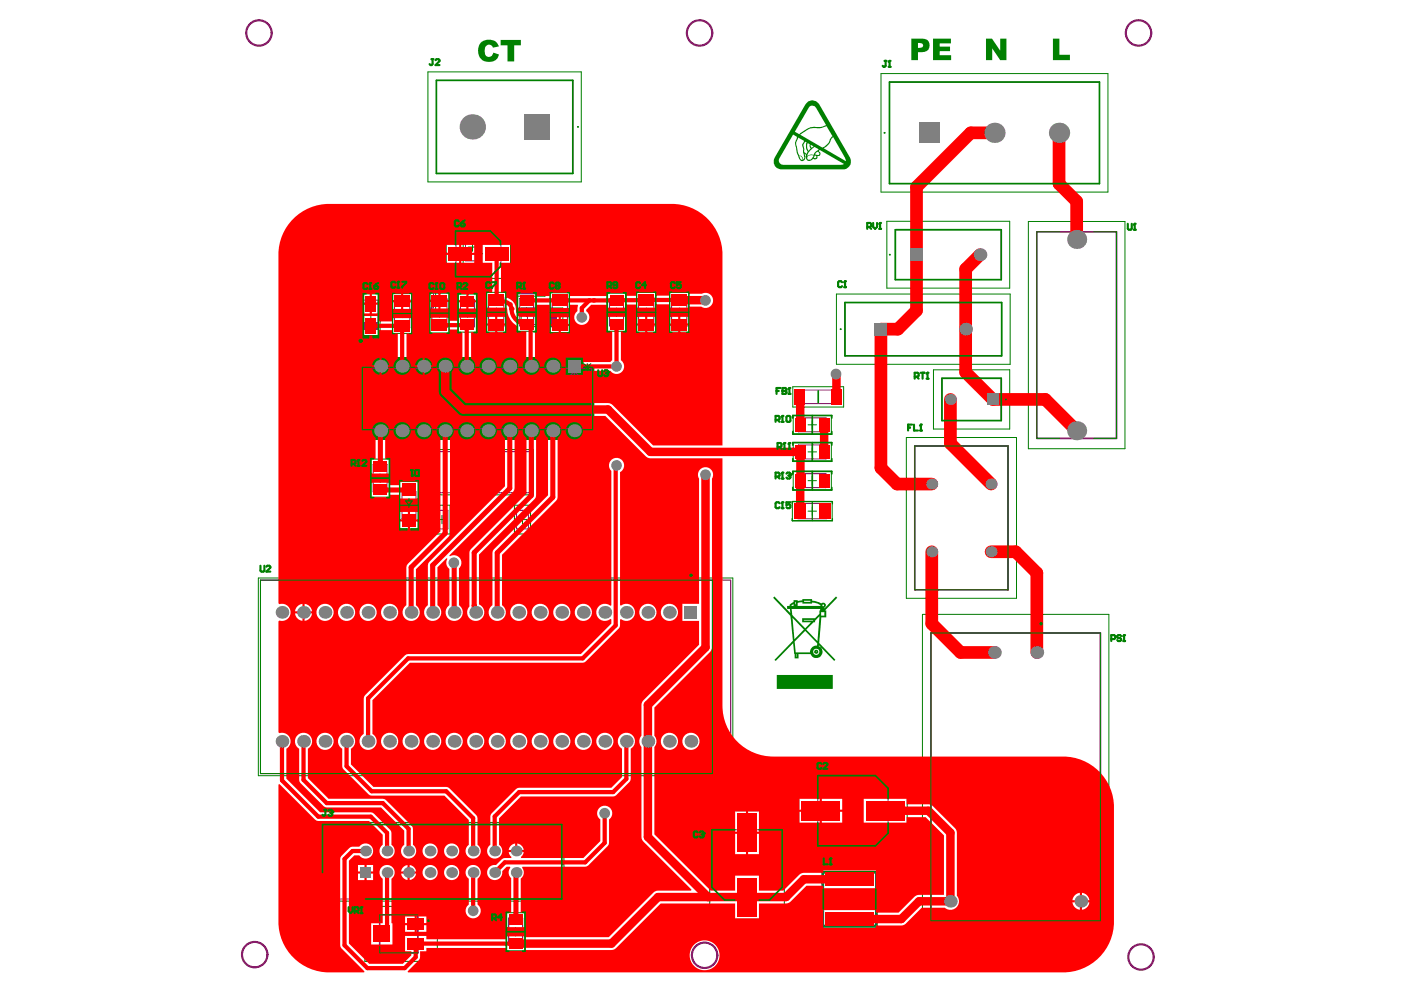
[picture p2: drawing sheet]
<svg xmlns="http://www.w3.org/2000/svg" width="297mm" height="210mm" viewBox="0 0 297 210" stroke-linecap="round" stroke-linejoin="round" font-family="sans-serif">
<path d="M179.2 190.6h1.8M180.1 189.7v1.8" fill="none" stroke="#000" stroke-width=".21"/>
<path d="M76.6 77.7h2.3v-1.9h44.7v1.9h2.3v13.6h-2.3v1.8h-44.7v-1.8h-2.3z" fill="#008000"/>
<g fill="none" stroke="#008000" stroke-width=".21">
<path d="M90.7 15.2h32.5v23.4h-32.5zM186.8 15.6h48.1v25.1h-48.1zM88.2 58h4.2v8.5h-4.2zM88.3 48.4h4v8h-4zM89.4 52.4h1.8M90.3 51.5v1.8M94.6 48.6h13.7v10.4h-13.7zM98.2 48.4h4v8h-4zM99.3 52.4h1.8M100.2 51.5v1.8M100.5 53.8h1.8M101.4 52.9v1.8"/>
<path d="M107.5 58.8h8v4h-8zM111.5 59.9v1.8M112 48.4h4v8h-4zM113.1 52.4h1.8M114 51.5v1.8M119.6 55.5h8.4v4.2h-8.4zM119.8 47.9h8.1v3.9h-8.1zM122.9 57.6h1.8M123 49.9h1.8M123.8 56.7v1.8M123.9 49v1.8M188 46.9h26.1v14.2h-26.1z"/>
<path d="M218 47h20.5v48.1h-20.5zM76.6 62.3h4v8.8h-4zM77.7 66.7h1.8M78.6 65.8v1.8M83.2 62.3h4.1v8.4h-4.1zM84.4 66.5h1.8M85.3 65.6v1.8M89.4 62.3h1.8M90.3 61.4v1.8M91.1 62.2h4.1v8.4h-4.1zM92.3 66.4h1.8M93.2 65.5v1.8"/>
<path d="M97.1 62.3h4v8.1h-4zM98.2 66.4h1.8M99.1 65.5v1.8M103.1 62h4.2v8.4h-4.2zM104.3 66.2h1.8M105.2 65.3v1.8M109.7 62.2h4v8h-4zM110.5 65.3h8.8v4h-8.8zM110.6 60.8h1.8M110.8 66.2h1.8M111.7 65.3v1.8M114 67.3h1.8"/>
<path d="M114.9 66.4v1.8M116.6 62.1h4.1v8.4h-4.1zM117.8 66.3h1.8M118.7 65.4v1.8M128.7 62.2h4v8h-4zM129.8 66.2h1.8M130.7 65.3v1.8M134.9 62h4.2v8.4h-4.2zM136.1 66.2h1.8M137 65.3v1.8M141.9 62h4.2v8.4h-4.2zM143.1 66.2h1.8"/>
<path d="M144 65.3v1.8M177.3 62.3h36.9v14.9h-36.9zM197.9 78.4h16.2v12.6h-16.2zM78.6 97.3h4v8.1h-4zM91.4 95.3h21.7v9.6h-21.7zM102.2 99.2v1.8M168.1 82h10.8v4.3h-10.8zM168.2 99.9h8.1v4h-8.1zM168.2 88.1h8.1v3.9h-8.1zM168.2 93.8h8.1v4h-8.1zM171.3 90.1h1.8M171.3 95.8h1.8"/>
<path d="M172.2 89.2v1.8M172.2 94.9v1.8M192.2 92.8h23.3v34.1h-23.3zM79.7 101.4h1.8M80.6 100.5v1.8M84.7 102.1h4v10h-4zM85.8 107.1h1.8M86.7 106.2v1.8M92 107.1h3.4v6.1h-3.4zM92.8 110.2h1.8M93.7 109.3v1.8M101.3 100.1h1.8"/>
<path d="M109.1 107.1h3.4v6.1h-3.4zM109.9 110.2h1.8M110.8 109.3v1.8M168 106.3h8.4v4.1h-8.4zM171.3 108.4h1.8M171.3 101.9h1.8M172.2 101v1.8M172.2 107.5v1.8M54.8 122.5h100.6v42h-100.6zM195.6 130.3h39.5v66.7h-39.5zM67.9 174.4h51.7v16.7h-51.7zM150.5 171.9h15.8v23h-15.8z"/>
<path d="M169.3 164h23v15.8h-23zM179.9 171.9h1.8M180.8 171v1.8M77.4 192.2h15.3v11.6h-15.3zM107.4 193.5h3.9v8.1h-3.9zM108.4 197.6h1.8M109.3 196.7v1.8M157.5 183.4h1.8M158.4 182.5v1.8"/>
</g>
<path d="M76.6 77.7h2.3v-1.9h44.7v1.9h2.3v13.6h-2.3v1.8h-44.7v-1.8h-2.3z" fill="none" stroke="#008000" stroke-width=".27"/>
<path d="M219.8 49.2h16.9v43.7h-16.9zM194 94.6h19.7v30.5h-19.7zM197.4 134.2h35.9v61h-35.9zM80.5 194h8.1v8h-8.1z" fill="none" stroke="#800080" stroke-width=".36"/>
<g fill="none" stroke="#800080" stroke-width=".21">
<path d="M92.5 17h28.9v19.8h-28.9zM188.6 17.4h44.5v21.5h-44.5zM88.7 59.2h3.2v6.1h-3.2zM88.8 49.5h3v5.8h-3zM96.7 49.1h7.4l2.1 2v5.4l-2.1 2.1h-7.4zM98.7 49.5h3v5.8h-3zM108.6 59.3h5.8v3h-5.8zM112.5 49.5h3v5.8h-3zM120.7 56h6.2v3.2h-6.2zM121 48.4h5.8v3h-5.8zM189.8 48.7h22.5v10.6h-22.5zM77.1 78.1h48.3v12.8h-48.3z"/>
<path d="M77.1 63.6h3v6.2h-3zM80 78.1v-1.2h1.4v1.2M83.6 63.4h3.3v6.1h-3.3zM84.5 78.1v-1.2h1.5v1.2M89.1 78.1v-1.2h1.5v1.2M91.6 63.3h3.2v6.1h-3.2zM93.7 78.1v-1.2h1.4v1.2M97.6 63.5h3v5.8h-3zM98.2 78.1v-1.2h1.5v1.2M102.8 78.1v-1.2h1.4v1.2M103.6 63.2h3.2v6.1h-3.2zM107.4 78.1v-1.2h1.4v1.2"/>
<path d="M110.2 63.3h3v5.8h-3zM111.8 65.8h6.2v3h-6.2zM111.9 78.1v-1.2h1.5v1.2M116.5 78.1v-1.2h1.4v1.2M117.1 63.2h3.2v6.1h-3.2zM121 78.1v-1.2h1.5v1.2M129.2 63.3h3v5.8h-3zM135.4 63.2h3.2v6.1h-3.2zM142.4 63.2h3.2v6.1h-3.2zM179.1 64.1h33.3v11.3h-33.3zM79.1 98.5h3v5.8h-3zM80 90.9v1.2h1.4v-1.2"/>
<path d="M84.5 90.9v1.2h1.5v-1.2M89.1 90.9v1.2h1.5v-1.2M91.9 95.8h20.7v8.7h-20.7zM93.7 90.9v1.2h1.4v-1.2M98.2 90.9v1.2h1.5v-1.2M102.8 90.9v1.2h1.4v-1.2M107.4 90.9v1.2h1.4v-1.2M111.9 90.9v1.2h1.5v-1.2M116.5 90.9v1.2h1.4v-1.2M121 90.9v1.2h1.5v-1.2M169.3 88.6h5.8v3h-5.8zM169.3 94.3h5.8v3h-5.8z"/>
<path d="M169.4 82.7h8.1v2.9h-8.1zM199.7 80.2h12.6v9h-12.6zM85.2 104.2h3v5.8h-3zM92.5 108.2h2.5v3.9h-2.5zM109.5 108.2h2.5v3.9h-2.5zM169.2 106.8h6.1v3.2h-6.1zM169.3 100.4h5.8v3h-5.8zM68.4 174.8h50.7v15.8h-50.7zM150.9 175.9h14.9v12.2l-2.7 2.7h-9.5l-2.7-2.7zM173.4 164.4h12.2l2.7 2.7v9.5l-2.7 2.7h-12.2zM107.9 194.6h2.9v5.9h-2.9z"/>
</g>
<path d="M55.2 123h99.7v41h-99.7zM151.1 123v41" fill="none" stroke="#800080" stroke-width=".23"/>
<g fill="#800080">
<path d="M116.5 65.8h1.5v3h-1.5z" fill-rule="evenodd"/>
<path d="M77.1 68.3h3v1.5h-3z" fill-rule="evenodd"/>
</g>
<path d="M121 78l1.5 1.5M121 78.8h1.5M121.8 78v1.5M122.5 78l-1.5 1.5M125.4 83.9a.55 .55 0 0 0-.5 .6 .55 .55 0 0 0 .5 .5" fill="none" stroke="#800080" stroke-width=".21"/>
<g fill="none" stroke="#800080" stroke-width=".46">
<circle cx="54.9" cy="7" r="2.69"/>
<circle cx="148.3" cy="7" r="2.69"/>
<circle cx="241.4" cy="7" r="2.69"/>
<circle cx="54" cy="202.4" r="2.69"/>
<circle cx="149.4" cy="202.5" r="2.69"/>
<circle cx="241.9" cy="202.9" r="2.69"/>
</g>
<g fill="none" stroke="#800080" stroke-width=".36">
<path d="M174.4 184.8h11.5v11.7h-11.5z"/>
<circle cx="146.5" cy="122" r=".18"/>
</g>
<g fill="#800080">
<path d="M179 190.5h1v-.5h.1v.7h-1.1z"/>
<path d="M178.9 189.3h1.2v.2h-.9l.2 .2h-.2z"/>
</g>
<path d="M174.4 184.8h11.5v11.7h-11.5z" fill="none" stroke="#008000" stroke-width=".36"/>
<path d="M174.6 185.1h11.1v11.1h-11.1z" fill="none" stroke="#008080" stroke-width=".36"/>
<path d="M61.8 46.8a10.7 10.7 0 0 1 8-3.6h72.6a10.7 10.7 0 0 1 10.8 10.8v40.4h-14.7l-8.6-8.5-.6-.4h-30.6l-2.9-3v-3.6a1.83 1.83 0 0 0-.1-2.6 1.83 1.83 0 0 0-2.6 0 1.83 1.83 0 0 0-.1 2.6v4.1l.2 .7 4 4.1 .6 .3 30.5 .1 8.6 8.6 .7 .3 15.6 .1v52.4a10.8 10.8 0 0 0 10.8 10.8h61.4a10.7 10.7 0 0 1 10.8 10.8v24.2a10.8 10.8 0 0 1-10.3 10.8h-139.4l-.1-.3 2.6-2.6 .1-1.6h1.3v-.7h17v.6h3.9v-.2h18.7l.6-.4 9.5-9.4h15.8v3.1h5v-3.1l6.1-.1 .6-.3 3.4-3.4h3.5v.5h11.2v-3.8h-11.2v.6h-4.1l-.7 .1-3.6 3.6h-5.2v-3.1h-5v3.1h-5.2l-12-11.9v-18.5a1.78 1.78 0 0 0 0-2.4v-6l11.8-11.8 .4-.6v-36.1a1.6 1.6 0 0 0-1.3-2.5 1.6 1.6 0 0 0-1.4 2.5v26.5h-3.5v3.6h3.5v5.1l-12 12.1-.2 .7v6.5a1.78 1.78 0 0 0 0 2.4v19.4l.4 .6 10.2 10.2-.1 .2h-7l-.7 .2-9.7 9.7h-17.8v-.2h-3.9v.6h-17v-.7h-4.5v3.3h1.3v.9l-1.8 1.7h-7.1l-4.3-4.3v-17.5l1.1-1.1h1.1a1.61 1.61 0 0 0 2.4 .2 1.61 1.61 0 0 0 0-2.4 1.61 1.61 0 0 0-2.4 .3l-1.8 .1-2 1.9-.3 .6v18.3l.3 .7 4.9 4.8-.1 .3h-7.4a10.7 10.7 0 0 1-10.8-10.8v-29.1l.3-.1 7.8 7.8 11.1 .1 2.9 2.9v2.1a1.61 1.61 0 0 0-.2 2.4 1.61 1.61 0 0 0 2.4 0 1.61 1.61 0 0 0-.3-2.4l-.1-2.9-3.9-3.9-11.1-.1-7.2-7.1v-6.4a1.81 1.81 0 0 0 .8-2.3 1.81 1.81 0 0 0-2.2-1l-.3-.1v-23.6l.3-.1a1.81 1.81 0 0 0 2.3-1.8 1.81 1.81 0 0 0-2.3-1.7l-.3-.2v-73.9a10.7 10.7 0 0 1 2.8-7.2zM97.8 51.9v1.7h2.7v-1.7zM94.6 51.9v1.7h2.7v-1.7zM97.8 54.1v1.6h2.7v-1.6zM94.6 54.1v1.6h2.7v-1.6zM109.7 62.2v3h3.9v-.6h3v.7h4.2v-.7h1.7l.1 .2-.2 1.2a1.61 1.61 0 0 0-.2 2.4 1.61 1.61 0 0 0 2.4 0 1.61 1.61 0 0 0-.3-2.4v-.3l1.1-1.1h3.4v.6h3.9v-.6h2.2v.6h4.2v-.7h2.8v.7h4.2v-.2h2.6a1.6 1.6 0 0 0 2.5-1.2 1.6 1.6 0 0 0-2.4-1.5h-2.7v-.3h-4.2v.7h-2.8v-.7h-4.2v.7h-2.2v-.5h-3.9v.6h-8v-.7h-4.2v.7h-3v-.6zM93.4 62.2v1.4h1.8v-1.4zM91.1 62.2v1.4h1.8v-1.4zM85.5 62.2v1.4h1.8v-1.4zM83.2 62.2v1.4h1.8v-1.4zM99.3 62.3v1.3h1.7v-1.3zM97.2 62.3v1.3h1.7v-1.3zM78.8 62.3v1.8h1.4v-1.8zM77.1 62.3v1.8h1.3v-1.8zM99.3 64.1v1.3h1.7v-1.3zM97.2 64.1v1.3h1.7v-1.3zM93.4 64v1.4h1.8v-1.4zM91.1 64v1.4h1.8v-1.4zM85.5 64.1v1.4h1.8v-1.4zM83.2 64.1v1.4h1.8v-1.4zM78.8 64.6v1.8h1.4v-1.8zM77.1 64.6v1.8h1.3v-1.8zM144.2 67.2v1.4h1.9v-1.4zM137.2 67.2v1.4h1.9v-1.4zM105.4 67.2v1.4h1.9v-1.4zM141.9 67.2v1.4h1.9v-1.4zM134.9 67.2v1.4h1.9v-1.4zM103.1 67.2v1.4h1.9v-1.4zM118.9 67.3v1.4h1.9v-1.4zM116.6 67.3v1.4h1.9v-1.4zM144.2 69v1.4h1.9v-1.4zM141.9 69v1.4h1.9v-1.4zM137.2 69v1.4h1.9v-1.4zM134.9 69v1.4h1.9v-1.4zM105.4 69v1.4h1.9v-1.4zM103.1 69v1.4h1.9v-1.4zM118.9 69.1v1.4h1.9v-1.4zM116.6 69.1v1.4h1.9v-1.4zM119.9 75.8v3.7h3.7v-.9h5.8a1.6 1.6 0 0 0 2.5 .2 1.6 1.6 0 0 0-.3-2.4v-6.2h1.1v-3h-3.9v3h1v6.2l-.4 .4h-5.8v-1zM90.1 75.8v1.6h1.6a1.84 1.84 0 0 0-1.6-1.6zM80.9 75.8v1.6h1.6a1.84 1.84 0 0 0-1.6-1.6zM88.4 76.5l-.4 .9h1.6v-1.6l-.5 .2zM79.2 76.5l-.3 .9h1.6v-1.6l-.5 .2zM115.4 77.7a1.84 1.84 0 0 0 3.6 0 1.84 1.84 0 0 0-3.6 0zM102.3 51.9v3.8h2.1v6.3h-1.3v3.2h4.2l.2 .3a4.1 4.1 0 0 0 2.2 3.6v1.1h1.9v6a1.83 1.83 0 0 0-.2 2.8 1.83 1.83 0 0 0 2.7-.3 1.83 1.83 0 0 0-.7-2.7v-5.8h.2v-3h-3.5a2.89 2.89 0 0 1-.8-2.3 2.68 2.68 0 0 0-2-1.8v-1.1h-1.1v-6.3h2.1v-3.8zM106.2 77.7a1.85 1.85 0 0 0 3.7 0 1.85 1.85 0 0 0-3.7 0zM101.7 77.7a1.85 1.85 0 0 0 3.7 0 1.85 1.85 0 0 0-3.7 0zM91.1 67.4v3.2h4.1v-.7h2v.5h.8v5.7a1.83 1.83 0 0 0-.4 2.7 1.83 1.83 0 0 0 2.8 0 1.83 1.83 0 0 0-.5-2.7v-5.7h1.1v-3h-3.8v.6h-2v-.6zM90.1 77.9v1.6a1.83 1.83 0 0 0 1.6-1.6zM88 77.9a1.84 1.84 0 0 0 1.6 1.6v-1.6zM77.1 67v4.1h3.1v-1.1h3v.7h1.1v5.4a1.83 1.83 0 0 0-.4 2.7 1.83 1.83 0 0 0 2.8 0 1.83 1.83 0 0 0-.5-2.7v-5.4h1.1v-3.2h-4.1v.7h-3v-1.2zM80.9 77.9v1.6a1.83 1.83 0 0 0 1.6-1.6zM78.9 77.9a1.84 1.84 0 0 0 1.6 1.6v-1.6zM119.9 91.3a1.85 1.85 0 0 0 3.7 0 1.85 1.85 0 0 0-3.7 0zM101.7 91.3a1.85 1.85 0 0 0 3.7 0 1.85 1.85 0 0 0-3.7 0zM97.1 91.3a1.85 1.85 0 0 0 3.7 0 1.85 1.85 0 0 0-3.7 0zM88 91.3a1.85 1.85 0 0 0 3.7 0 1.85 1.85 0 0 0-3.7 0zM83.4 91.3a1.85 1.85 0 0 0 3.7 0 1.85 1.85 0 0 0-3.7 0zM79.2 90.2a1.83 1.83 0 0 0 .4 2.6v4.5h-.9v3.1h3.8v-3.1h-.8v-4.4a1.83 1.83 0 0 0 .4-2.8 1.83 1.83 0 0 0-2.9 .1zM78.7 102.4v3h3.8v-.5h2.3v.8h3.8v-3.6h-3.8v.8h-2.3v-.5zM86.9 108.5v1.6h1.7v-1.6zM84.8 108.5v1.6h1.7v-1.6zM86.9 110.6v1.5h1.7v-1.5zM84.8 110.6v1.5h1.7v-1.5zM77.4 147.4l-.3 .7v7.5a1.82 1.82 0 0 0-.4 2.8 1.82 1.82 0 0 0 2.7 0 1.82 1.82 0 0 0-.4-2.8v-7.2l7.9-7.9 37-.1 7.3-7.2 .3-.6v-1.2l.2-.1a1.82 1.82 0 0 0 2.4-.2 1.82 1.82 0 0 0 0-2.5 1.82 1.82 0 0 0-2.4-.2l-.2-.1v-28.2a1.6 1.6 0 0 0 .6-2.3 1.6 1.6 0 0 0-2.4-.3 1.6 1.6 0 0 0-.1 2.3v28.6h-.2a1.82 1.82 0 0 0-2.5 .2 1.82 1.82 0 0 0 0 2.5 1.82 1.82 0 0 0 2.5 .1l.2 .1v.9l-6.4 6.5h-37zM64.6 128v1.6h1.6a1.82 1.82 0 0 0-1.6-1.6zM62.9 128.7l-.4 .9h1.6v-1.6l-.4 .1zM140.1 129.8a1.85 1.85 0 0 0 3.7 0 1.85 1.85 0 0 0-3.7 0zM135.5 129.8a1.85 1.85 0 0 0 3.7 0 1.85 1.85 0 0 0-3.7 0zM121.9 129.8a1.83 1.83 0 0 0 3.6 0 1.83 1.83 0 0 0-3.6 0zM117.3 129.8a1.83 1.83 0 0 0 3.6 0 1.83 1.83 0 0 0-3.6 0zM112.7 129.8a1.85 1.85 0 0 0 3.7 0 1.85 1.85 0 0 0-3.7 0zM108.2 129.8a1.83 1.83 0 0 0 3.6 0 1.83 1.83 0 0 0-3.6 0zM115.7 90.2a1.82 1.82 0 0 0 .5 2.6v12.2l-11.7 11.8-.1 11.5a1.82 1.82 0 0 0-.3 2.7 1.82 1.82 0 0 0 2.7 0 1.82 1.82 0 0 0-.4-2.7v-10.7l11.7-11.8 .1-13a1.83 1.83 0 0 0 .3-2.7 1.83 1.83 0 0 0-2.8 .1zM111.2 90.2a1.82 1.82 0 0 0 .4 2.6v11.9l-12 12.1-.1 11.6a1.88 1.88 0 0 0 0 2.6 1.88 1.88 0 0 0 2.5 .3 1.82 1.82 0 0 0-.4-3.2v-10.5l12-12.1 .1-12.7a1.83 1.83 0 0 0 .3-2.7 1.83 1.83 0 0 0-2.8 .1zM106.6 90.2a1.82 1.82 0 0 0 .5 2.6v10.3l-16.3 16.4-.1 8.8a1.82 1.82 0 0 0-.3 2.7 1.82 1.82 0 0 0 2.7 0 1.82 1.82 0 0 0-.4-2.7v-8l2-1.9 .2 .1a1.57 1.57 0 0 0 .4 2.1v7.7a1.82 1.82 0 0 0-.4 2.7 1.82 1.82 0 0 0 2.8 0 1.82 1.82 0 0 0-.4-2.7v-7.8a1.6 1.6 0 0 0 .2-2.2 1.6 1.6 0 0 0-2.1-.3l-.1-.2 13.7-13.9 .1-11.1a1.83 1.83 0 0 0 .3-2.7 1.83 1.83 0 0 0-2.8 .1zM92.9 90.2a1.82 1.82 0 0 0 .5 2.6v19.9l-7.2 7.2v8.4a1.82 1.82 0 0 0-.4 2.7 1.82 1.82 0 0 0 2.7 0 1.82 1.82 0 0 0-.3-2.7v-7.6l7.1-7.2 .1-20.7a1.83 1.83 0 0 0 .3-2.7 1.83 1.83 0 0 0-2.8 .1zM80.8 129.8a1.83 1.83 0 0 0 3.6 0 1.83 1.83 0 0 0-3.6 0zM76.2 129.8a1.85 1.85 0 0 0 3.7 0 1.85 1.85 0 0 0-3.7 0zM71.7 129.8a1.83 1.83 0 0 0 3.6 0 1.83 1.83 0 0 0-3.6 0zM67.1 129.8a1.83 1.83 0 0 0 3.6 0 1.83 1.83 0 0 0-3.6 0zM64.6 130.1v1.5a1.82 1.82 0 0 0 1.6-1.5zM62.5 130.1a1.82 1.82 0 0 0 1.6 1.5v-1.5zM144.7 157.2a1.83 1.83 0 0 0 3.6 0 1.83 1.83 0 0 0-3.6 0zM140.1 157.2a1.85 1.85 0 0 0 3.7 0 1.85 1.85 0 0 0-3.7 0zM126.4 157.2a1.85 1.85 0 0 0 3.7 0 1.85 1.85 0 0 0-3.7 0zM121.9 157.2a1.83 1.83 0 0 0 3.6 0 1.83 1.83 0 0 0-3.6 0zM117.3 157.2a1.83 1.83 0 0 0 3.6 0 1.83 1.83 0 0 0-3.6 0zM112.7 157.2a1.85 1.85 0 0 0 3.7 0 1.85 1.85 0 0 0-3.7 0zM108.2 157.2a1.83 1.83 0 0 0 3.6 0 1.83 1.83 0 0 0-3.6 0zM103.6 157.2a1.83 1.83 0 0 0 3.6 0 1.83 1.83 0 0 0-3.6 0zM99 157.2a1.85 1.85 0 0 0 3.7 0 1.85 1.85 0 0 0-3.7 0zM94.5 157.2a1.83 1.83 0 0 0 3.6 0 1.83 1.83 0 0 0-3.6 0zM89.9 157.2a1.85 1.85 0 0 0 3.7 0 1.85 1.85 0 0 0-3.7 0zM85.3 157.2a1.85 1.85 0 0 0 3.7 0 1.85 1.85 0 0 0-3.7 0zM80.8 157.2a1.83 1.83 0 0 0 3.6 0 1.83 1.83 0 0 0-3.6 0zM67.1 157.2a1.83 1.83 0 0 0 3.6 0 1.83 1.83 0 0 0-3.6 0zM174.2 169.4v2.3h4.4v-2.3zM169.5 169.4v2.3h4.3v-2.3zM174.2 172.1v2.3h4.4v-2.3zM169.5 172.1v2.3h4.3v-2.3zM158.6 172v4.3h2.3v-4.3zM155.9 172v4.3h2.3v-4.3zM109.7 178.8v1.4h1.3a1.6 1.6 0 0 0-1.3-1.4zM108.2 179.5l-.3 .7h1.3v-1.4l-.7 .4zM158.6 176.8v4.3h2.3v-4.3zM155.9 176.8v4.3h2.3v-4.3zM103.6 184a1.61 1.61 0 0 0 .9 2.6 1.61 1.61 0 0 0 2-1.9l.9-.9h.7l.1 .2a1.59 1.59 0 0 0 .2 2.2v7.3h-1v3.1h3.9v-3.1h-.9v-7.2a1.6 1.6 0 0 0 .3-2.3l.1-.2 13.6-.1 4.7-4.6v-5.4a1.61 1.61 0 0 0 .3-2.3 1.61 1.61 0 0 0-2.4 0 1.61 1.61 0 0 0 .3 2.3v4.6l-3.6 3.6h-13.2v-.2l.5-1h-3.1l.5 1v.2l-1.7 .1-1.6 1.4a1.62 1.62 0 0 0-1.5 .6zM104.2 172.5l-.2 .6v6a1.61 1.61 0 0 0-.3 2.4 1.61 1.61 0 0 0 2.4 0 1.61 1.61 0 0 0-.3-2.4v-5.6l4.6-4.6h19.6l.7-.3 3-3.1v-6.8a1.82 1.82 0 0 0 .5-2.7 1.82 1.82 0 0 0-2.8 0 1.82 1.82 0 0 0 .5 2.7v6.1l-2.3 2.2-19.9 .1zM72 156.1a1.8 1.8 0 0 0 .6 2.6v4.1l5.8 5.8 15.8 .1 5.2 5.2v5.2a1.61 1.61 0 0 0-.3 2.4 1.61 1.61 0 0 0 2.4 0 1.61 1.61 0 0 0-.3-2.4v-6l-5.9-6-.7-.3h-15.4l-4.8-4.7v-3.4a1.82 1.82 0 0 0 .4-2.7 1.82 1.82 0 0 0-2.8 .1zM94.1 180.4a1.65 1.65 0 0 0 3.3 0 1.65 1.65 0 0 0-3.3 0zM89.6 180.4a1.61 1.61 0 0 0 3.2 0 1.61 1.61 0 0 0-3.2 0zM62.9 156.1a1.8 1.8 0 0 0 .5 2.6l.1 7 5.1 5.2 .7 .3h11.5l4.9 4.9v3a1.61 1.61 0 0 0-.3 2.4 1.61 1.61 0 0 0 2.4 0 1.61 1.61 0 0 0-.2-2.4l-.1-3.7-6-6h-11.8l-4.4-4.4v-6.3a1.82 1.82 0 0 0 .4-2.7 1.82 1.82 0 0 0-2.8 .1zM86.9 183.4v1.4h1.3a1.6 1.6 0 0 0-1.3-1.4zM85.3 184l-.3 .8h1.4v-1.4l-.8 .3zM77.7 183.4v1.4h1.4v-1.4zM75.9 183.4v1.4h1.4v-1.4zM86.9 185.2v1.4a1.6 1.6 0 0 0 1.3-1.4zM85 185.2a1.6 1.6 0 0 0 1.4 1.4v-1.4zM94.1 185a1.65 1.65 0 0 0 3.3 0 1.65 1.65 0 0 0-3.3 0zM89.6 185a1.61 1.61 0 0 0 3.2 0 1.61 1.61 0 0 0-3.2 0zM77.7 185.2v1.4h1.4v-1.4zM75.9 185.2v1.4h1.4v-1.4zM229.4 189.3v1.6h1.6a1.82 1.82 0 0 0-1.6-1.6zM227.7 190l-.3 .9h1.5v-1.6l-.4 .1zM229.4 191.3v1.6a1.82 1.82 0 0 0 1.6-1.6zM227.4 191.3a1.82 1.82 0 0 0 1.5 1.6v-1.6zM183.1 169.4v5h9.1v-1.1h4.1l3.8 3.8v12.6l-5.6 .1-.6 .3-3.4 3.4h-4.8v-.5h-11.2v3.8h11.2v-.6h5.7l.7-.4 3.3-3.3h4.9a1.81 1.81 0 0 0 2.5-.1 1.81 1.81 0 0 0 .1-2.5v-13.3l-.4-1-4.7-4.7-.6-.3-5-.1v-1.1zM99 184a1.6 1.6 0 0 0 .4 2.3v5.5a1.61 1.61 0 0 0-.3 2.4 1.61 1.61 0 0 0 2.4 0 1.61 1.61 0 0 0-.3-2.4v-5.5a1.61 1.61 0 0 0 .3-2.4 1.61 1.61 0 0 0-2.5 .1zM88.4 194.3v1.4h2v-1.4zM85.9 194.3v1.4h2v-1.4zM88.4 196.2v1.4h2v-1.4zM85.9 196.2v1.4h2v-1.4zM80.8 184a1.6 1.6 0 0 0 .3 2.3v9.5h-2.4v4.5h4.5v-4.5h-.2v-9.5a1.61 1.61 0 0 0 .2-2.4 1.61 1.61 0 0 0-2.4 .1zM146.2 202.5a3.2 3.2 0 0 0 6.4 0 3.2 3.2 0 0 0-6.4 0z" fill="#f00"/>
<path d="M121.8 77.7h8.9" fill="none" stroke="#f00" stroke-width=".9"/>
<circle cx="130.7" cy="68.7" r=".45" fill="#f00"/>
<path d="M118.7 63.7h7.2M125 63.7l-1.6 1.6v2M130.7 68.7v9" fill="none" stroke="#f00" stroke-width=".9"/>
<circle cx="125.9" cy="63.7" r=".45" fill="#f00"/>
<path d="M111.7 63.7h7M125.9 63.7h4.8" fill="none" stroke="#f00" stroke-width=".9"/>
<circle cx="111.7" cy="63.7" r=".45" fill="#f00"/>
<path d="M105.2 63.6l.3 .3h1M111.7 68.7h.2l.6 .6v8.2l.1 .2M118.7 63.7h.1M144 63.6l-13.3 .1" fill="none" stroke="#f00" stroke-width=".9"/>
<path d="M144 63.6l5.6 .1M149.6 100.7v36.6l-12.2 12.2v7.7" fill="none" stroke="#f00" stroke-width="1.8"/>
<g fill="#f00">
<circle cx="108.4" cy="65.5" r=".45"/>
<circle cx="108" cy="64.5" r=".45"/>
</g>
<path d="M105.3 53.8v9.7M78.6 69.1h6.7v8.6M99.1 68.9l-5.9 .1M99.1 68.9l-.1 .1v8.7M105.2 63.6h.1M130.7 98.7l-.2 .2v33.7l-7 7h-37l-8.5 8.5v9.1M78.8 167.8h15.8l5.7 5.7v6.9M130 167.9h-19.9l-5.2 5.2v7.3M100.3 185v8.1" fill="none" stroke="#f00" stroke-width=".9"/>
<path d="M94.4 77.7v5.3l3.8 3.8h30.7l9 9h31.8l-.1 12.6M177.3 79.3v4.8M137.4 157.2v20.3l12.7 12.7M187.7 171.9h9.1l4.7 4.7v14.5h-6.6l-3.8 3.8h-11M180.1 186.4h-9.7l-3.7 3.8h-27.2l-9.9 9.9h-20.3" fill="none" stroke="#f00" stroke-width="1.8"/>
<path d="M112.6 91.3v13.8l-12.1 12.1v12.3l.4 .3M117.2 91.3v14.1l-11.8 11.8v12.6M100.5 128.4h.1" fill="none" stroke="#f00" stroke-width="1.1"/>
<path d="M210.8 28.2h-5l-11.5 11.4v26.2l-3.9 4h-3.6v29.4l3.4 3.4h7.4M224.5 28.2v10.8l3.8 3.7v8.1M207.8 54l-3.1 3.1v21.8l5.8 5.8h11.1l6.7 6.6M201.5 84.7v9.3l8.6 8.6M197.6 117v15.2l6.1 6.1h7.1M210.1 117h5.2l4.5 4.5v16.8" fill="none" stroke="#f00" stroke-width="2.7"/>
<g fill="#f00">
<circle cx="80.6" cy="103.9" r=".54"/>
<circle cx="86.7" cy="103.9" r=".54"/>
</g>
<path d="M80.7 91.3l-.1 7.6M94.4 91.3v21.8l-7.2 7.2v9.5M108.1 91.3v12.2l-16.4 16.4v9.9M80.6 103.9h6.1M96.2 119.3l.1 10.5M109.4 185l-.1 10" fill="none" stroke="#f00" stroke-width="1.1"/>
<path d="M105.3 63.5v.1M106.5 63.9a1.89 1.89 0 0 1 1.9 1.6M108.4 65.5h.1M108.4 65.5a3.2 3.2 0 0 0 3.3 3.2M59.8 157.2v8.3l7.7 7.7h11.1l3.5 3.4v3.8M64.4 157.2v8.2l4.9 4.9h11.9l5.4 5.4v4.7M73.5 157.2v5.3l5.3 5.3M132.8 157.2v7.9l-2.8 2.8M128.2 172.4v6.3l-4.1 4.1h-17.1l-2.1 2.2M77.5 180.4h-2.8l-1.7 1.7v18.3l4.9 4.9h7.9l2.3-2.4v-2.8h21.2M82.1 185v11.9l-1.1 1.1" fill="none" stroke="#f00" stroke-width=".9"/>
<path d="M169.6 84.1l.1 6M174.7 90.1v5.7" fill="none" stroke="#f00" stroke-width="1.8"/>
<g fill="#808080">
<circle cx="123.4" cy="67.3" r="1.14"/>
<circle cx="149.6" cy="63.7" r="1.14"/>
<circle cx="149.6" cy="100.7" r="1.14"/>
<circle cx="130.7" cy="77.7" r="1.14"/>
<circle cx="130.7" cy="98.7" r="1.14"/>
<circle cx="177.3" cy="79.3" r="1.14"/>
<circle cx="100.3" cy="193.1" r="1.14"/>
<circle cx="96.2" cy="119.3" r="1.14"/>
<circle cx="128.2" cy="172.4" r="1.14"/>
<circle cx="86.6" cy="185" r="1.14"/>
<circle cx="91.2" cy="185" r="1.14"/>
<circle cx="82.1" cy="185" r="1.14"/>
<circle cx="95.8" cy="185" r="1.14"/>
<circle cx="100.3" cy="185" r="1.14"/>
<circle cx="82.1" cy="180.4" r="1.14"/>
<circle cx="86.6" cy="180.4" r="1.14"/>
<circle cx="91.2" cy="180.4" r="1.14"/>
<circle cx="77.5" cy="180.4" r="1.14"/>
<circle cx="95.8" cy="180.4" r="1.14"/>
<circle cx="100.3" cy="180.4" r="1.14"/>
<circle cx="82.6" cy="157.2" r="1.35"/>
<circle cx="87.2" cy="157.2" r="1.35"/>
<circle cx="96.3" cy="157.2" r="1.35"/>
<circle cx="91.7" cy="157.2" r="1.35"/>
<circle cx="59.8" cy="157.2" r="1.35"/>
<circle cx="64.4" cy="157.2" r="1.35"/>
<circle cx="68.9" cy="157.2" r="1.35"/>
<circle cx="73.5" cy="157.2" r="1.35"/>
<circle cx="78" cy="157.2" r="1.35"/>
<circle cx="100.9" cy="157.2" r="1.35"/>
<circle cx="96.3" cy="129.8" r="1.35"/>
<circle cx="73.5" cy="129.8" r="1.35"/>
<circle cx="91.7" cy="129.8" r="1.35"/>
<circle cx="64.4" cy="129.8" r="1.35"/>
<circle cx="59.8" cy="129.8" r="1.35"/>
<circle cx="68.9" cy="129.8" r="1.35"/>
<circle cx="78" cy="129.8" r="1.35"/>
<circle cx="100.9" cy="129.8" r="1.35"/>
<circle cx="229.2" cy="191.1" r="1.35"/>
<circle cx="201.5" cy="191.1" r="1.35"/>
<circle cx="104.9" cy="185" r="1.14"/>
<circle cx="109.4" cy="185" r="1.14"/>
<circle cx="104.9" cy="180.4" r="1.14"/>
<circle cx="109.4" cy="180.4" r="1.14"/>
<circle cx="105.4" cy="157.2" r="1.35"/>
<circle cx="110" cy="157.2" r="1.35"/>
<circle cx="114.5" cy="157.2" r="1.35"/>
<circle cx="119.1" cy="157.2" r="1.35"/>
<circle cx="123.7" cy="157.2" r="1.35"/>
<circle cx="132.8" cy="157.2" r="1.35"/>
<circle cx="137.4" cy="157.2" r="1.35"/>
<circle cx="146.5" cy="157.2" r="1.35"/>
<circle cx="141.9" cy="157.2" r="1.35"/>
<circle cx="128.2" cy="157.2" r="1.35"/>
<circle cx="210.8" cy="138.3" r="1.35"/>
<circle cx="219.8" cy="138.3" r="1.35"/>
<circle cx="105.4" cy="129.8" r="1.35"/>
<circle cx="110" cy="129.8" r="1.35"/>
<circle cx="114.5" cy="129.8" r="1.35"/>
<circle cx="119.1" cy="129.8" r="1.35"/>
<circle cx="123.7" cy="129.8" r="1.35"/>
<circle cx="128.2" cy="129.8" r="1.35"/>
<circle cx="132.8" cy="129.8" r="1.35"/>
<circle cx="137.4" cy="129.8" r="1.35"/>
<circle cx="141.9" cy="129.8" r="1.35"/>
<circle cx="87.2" cy="129.8" r="1.35"/>
<circle cx="82.6" cy="129.8" r="1.35"/>
<circle cx="112.6" cy="91.3" r="1.37"/>
<circle cx="80.7" cy="91.3" r="1.37"/>
<circle cx="85.3" cy="91.3" r="1.37"/>
<circle cx="89.8" cy="91.3" r="1.37"/>
<circle cx="94.4" cy="91.3" r="1.37"/>
<circle cx="99" cy="91.3" r="1.37"/>
<circle cx="103.5" cy="91.3" r="1.37"/>
<circle cx="108.1" cy="91.3" r="1.37"/>
<circle cx="117.2" cy="91.3" r="1.37"/>
<circle cx="121.8" cy="91.3" r="1.37"/>
<circle cx="94.4" cy="77.7" r="1.37"/>
<circle cx="103.5" cy="77.7" r="1.37"/>
<circle cx="108.1" cy="77.7" r="1.37"/>
<circle cx="112.6" cy="77.7" r="1.37"/>
<circle cx="85.3" cy="77.7" r="1.37"/>
<circle cx="80.7" cy="77.7" r="1.37"/>
<circle cx="99" cy="77.7" r="1.37"/>
<circle cx="89.8" cy="77.7" r="1.37"/>
<circle cx="117.2" cy="77.7" r="1.37"/>
<circle cx="100.1" cy="26.9" r="2.69"/>
<circle cx="197.6" cy="117" r="1.17"/>
<circle cx="210.1" cy="117" r="1.17"/>
<circle cx="197.6" cy="102.6" r="1.17"/>
<circle cx="210.1" cy="102.6" r="1.17"/>
<circle cx="228.3" cy="91.3" r="2.02"/>
<circle cx="201.5" cy="84.7" r="1.17"/>
<circle cx="204.7" cy="69.8" r="1.35"/>
<circle cx="207.8" cy="54" r="1.35"/>
<circle cx="228.3" cy="50.8" r="2.02"/>
<circle cx="210.8" cy="28.2" r="2.15"/>
<circle cx="224.5" cy="28.2" r="2.15"/>
</g>
<g fill="#808080">
<path d="M76.4 183.9h2.2v2.2h-2.2z" fill-rule="evenodd"/>
<path d="M145.1 128.5h2.7v2.7h-2.7z" fill-rule="evenodd"/>
<path d="M120.4 76.3h2.7v2.7h-2.7z" fill-rule="evenodd"/>
<path d="M111.1 24.2h5.4v5.4h-5.4z" fill-rule="evenodd"/>
<path d="M209.3 83.5h2.4v2.4h-2.4z" fill-rule="evenodd"/>
<path d="M185.4 68.4h2.7v2.7h-2.7z" fill-rule="evenodd"/>
<path d="M193 52.7h2.7v2.6h-2.7z" fill-rule="evenodd"/>
<path d="M195 26h4.3v4.3h-4.3z" fill-rule="evenodd"/>
</g>
<g fill="#f00">
<path d="M168.4 106.8h2.4v3.2h-2.4z" fill-rule="evenodd"/>
<path d="M173.7 106.8h2.3v3.2h-2.3z" fill-rule="evenodd"/>
<path d="M168.6 100.4h2.2v3h-2.2z" fill-rule="evenodd"/>
<path d="M173.7 100.4h2.1v3h-2.1z" fill-rule="evenodd"/>
<path d="M103.6 67.6h3.2v2.4h-3.2z" fill-rule="evenodd"/>
<path d="M103.6 62.4h3.2v2.4h-3.2z" fill-rule="evenodd"/>
<path d="M79.1 97.8h3v2.1h-3z" fill-rule="evenodd"/>
<path d="M79.1 102.8h3v2.2h-3z" fill-rule="evenodd"/>
<path d="M110.2 67.6h3v2.2h-3z" fill-rule="evenodd"/>
<path d="M110.2 62.6h3v2.2h-3z" fill-rule="evenodd"/>
<path d="M102.8 52.4h5v2.9h-5z" fill-rule="evenodd"/>
<path d="M95.1 52.4h5v2.9h-5z" fill-rule="evenodd"/>
<path d="M83.6 67.9h3.3v2.3h-3.3z" fill-rule="evenodd"/>
<path d="M83.6 62.7h3.3v2.3h-3.3z" fill-rule="evenodd"/>
<path d="M97.6 67.8h3v2.2h-3z" fill-rule="evenodd"/>
<path d="M97.6 62.8h3v2.1h-3z" fill-rule="evenodd"/>
<path d="M77.5 62.8h2.2v3.2h-2.2z" fill-rule="evenodd"/>
<path d="M77.5 67.5h2.2v3.2h-2.2z" fill-rule="evenodd"/>
<path d="M91.6 67.8h3.2v2.4h-3.2z" fill-rule="evenodd"/>
<path d="M91.6 62.6h3.2v2.3h-3.2z" fill-rule="evenodd"/>
<path d="M129.2 62.6h3v2.2h-3z" fill-rule="evenodd"/>
<path d="M129.2 67.6h3v2.2h-3z" fill-rule="evenodd"/>
<path d="M117.1 62.5h3.2v2.4h-3.2z" fill-rule="evenodd"/>
<path d="M117.1 67.7h3.2v2.4h-3.2z" fill-rule="evenodd"/>
<path d="M85.3 109h2.8v2.7h-2.8z" fill-rule="evenodd"/>
<path d="M85.3 102.5h2.8v2.7h-2.8z" fill-rule="evenodd"/>
<path d="M135.4 62.4h3.2v2.4h-3.2z" fill-rule="evenodd"/>
<path d="M135.4 67.6h3.2v2.4h-3.2z" fill-rule="evenodd"/>
<path d="M142.4 67.6h3.2v2.4h-3.2z" fill-rule="evenodd"/>
<path d="M142.4 62.4h3.2v2.4h-3.2z" fill-rule="evenodd"/>
<path d="M169.9 169.8h8.2v4.2h-8.2z" fill-rule="evenodd"/>
<path d="M183.6 169.8h8.2v4.2h-8.2z" fill-rule="evenodd"/>
<path d="M156.3 172.5h4.2v8.1h-4.2z" fill-rule="evenodd"/>
<path d="M156.3 186.1h4.2v8.2h-4.2z" fill-rule="evenodd"/>
<path d="M176.3 82.5h2.1v3.3h-2.1z" fill-rule="evenodd"/>
<path d="M168.5 82.5h2.2v3.3h-2.2z" fill-rule="evenodd"/>
<path d="M168.6 88.6h2.2v3h-2.2z" fill-rule="evenodd"/>
<path d="M173.7 88.6h2.1v3h-2.1z" fill-rule="evenodd"/>
<path d="M175 185h10.2v2.9h-10.2z" fill-rule="evenodd"/>
<path d="M175 193.4h10.2v2.9h-10.2z" fill-rule="evenodd"/>
<path d="M173.7 94.3h2.1v3h-2.1z" fill-rule="evenodd"/>
<path d="M168.6 94.3h2.2v3h-2.2z" fill-rule="evenodd"/>
<path d="M86.3 194.8h3.6v2.3h-3.6z" fill-rule="evenodd"/>
<path d="M79.2 196.2h3.5v3.6h-3.5z" fill-rule="evenodd"/>
<path d="M86.3 198.9h3.6v2.3h-3.6z" fill-rule="evenodd"/>
<path d="M107.9 199h2.9v2.1h-2.9z" fill-rule="evenodd"/>
<path d="M107.9 194h2.9v2.1h-2.9z" fill-rule="evenodd"/>
</g>
<path d="M224.7 49.2h-4.9v43.7h4.9M231.9 49.2h4.8v43.7h-4.8M194 94.6h19.7v30.5h-19.7zM197.4 134.2h35.9v61h-35.9zM88.6 194h-8.1v1.3M80.5 200.7v1.3h8.1" fill="none" stroke="#008000" stroke-width=".21"/>
<g fill="none" stroke="#008000" stroke-width=".27">
<path d="M78.7 77.9h-1.9v13.2h1.9M82.7 77.9h.6M83.2 66.5h4.1M83.7 62.2h-.5v8.5h.5M86.8 62.2h.5v8.5h-.5M87.2 77.9h.7M91.1 66.4h4.1M91.6 62.1h-.5v8.5h.5M91.8 77.9h.6M94.7 62.1h.5v8.5h-.5M96.3 77.9h.7M100.9 77.9h.7"/>
<path d="M103.2 66.2h4M103.6 61.9h-.4v8.6h.4M105.5 77.9h.6M106.8 61.9h.4v8.6h-.4M110 77.9h.7M114.6 77.9h.7M116.7 66.3h4M117.1 62h-.4v8.6h.4M119.2 77.9h.6M120.3 62h.4v8.6h-.4M123.7 77.9h2v13.2h-2M135 66.2h4"/>
<path d="M135.4 61.9h-.4v8.6h.4M138.6 61.9h.4v8.6h-.4M142 66.2h4M142.4 61.9h-.4v8.6h.4M145.6 61.9h.4v8.6h-.4M82.7 91.1h.6M87.2 91.1h.7M91.8 91.1h.6M96.3 91.1h.7M100.9 91.1h.7M105.5 91.1h.6M110 91.1h.7"/>
<path d="M114.6 91.1h.7M119.2 91.1h.6M84.7 107.1h4M85.3 101.9h-.6v10.5h1.5v-.3h-1.5M86 106.2h1.4l-.7 .9zM86.7 105.7v.5M86.7 107.1v.5M88.1 101.9h.6v10.5h-1.5v-.3h1.5M168 106.8v-.4h8.5v.4M168 109.9v.5h8.5v-.5M172.2 106.4v4"/>
</g>
<g fill="none" stroke="#008000" stroke-width=".36">
<path d="M92.5 17h28.9v19.8h-28.9zM188.6 17.4h44.5v21.5h-44.5zM96.6 51.8v-2.8h7.3l2.2 2.1v.7M96.6 55.8v2.9h7.3l2.2-2.2v-.7M189.8 48.7h22.5v10.6h-22.5zM77.6 62.3h-.6v9.3h1.1v-.4h-1.1M79.7 62.2h.5v9.4h-1v-.4h1M97.1 66.4h4M97.7 62.3h-.6v8.2h.6M100.5 62.3h.6v8.2h-.6M109.7 66.2h4M110.2 62.1h-.5v8.2h.5"/>
<path d="M113.1 62.1h.6v8.2h-.6M128.7 66.2h4M129.3 62.1h-.6v8.2h.6M132.2 62.1h.5v8.2h-.5M179.1 64.1h33.3v11.3h-33.3zM79.2 97.2h-.6v8.3h.6M82 97.2h.6v8.3h-.6M168.1 88.6v-.5h8.3v.5M168.1 91.5v.5h8.3v-.5M168.1 94.4v-.6h8.3v.6M168.1 97.2v.6h8.3v-.6M172.2 88.1v3.9"/>
<path d="M172.2 93.8v4M172.2 99.9v4M173.5 82.9v2.5M199.7 80.2h12.6v9h-12.6zM78.6 101.4h4M168.1 100.5v-.6h8.3v.6M168.1 103.3v.6h8.3v-.6M155.8 175.9h-4.9v12.2l2.7 2.7h2.2M161 175.9h4.8v12.2l-2.7 2.7h-2.1M173.4 169.3v-4.9h12.2l2.7 2.7v2.2M173.4 174.5v4.8h12.2l2.7-2.7v-2.1M68.4 185v-10.2h50.7v15.8h-41.6"/>
<path d="M107.4 197.6h3.9M107.9 193.4h-.5v8.3h.5M110.8 193.4h.5v8.3h-.5M174.6 188.5v4.3M185.7 188.5v4.3"/>
</g>
<path d="M55.2 123h95.9v41h-95.9z" fill="none" stroke="#008000" stroke-width=".23"/>
<g fill="#008000">
<path d="M79.2 71.3h1v.3h-1z" fill-rule="evenodd"/>
<path d="M77 71.3h1.1v.3h-1.1z" fill-rule="evenodd"/>
</g>
<g fill="#008000">
<path d="M197.8 8.2h3.8v1h-2.4v.7h2.2v.9h-2.2v.9h2.5v1.1h-3.9z"/>
<path d="M209 8.2h1.3l1.8 2.5v-2.5h1.3v4.6h-1.3l-1.7-2.6v2.6h-1.4z"/>
<path d="M223.2 8.2h1.4v3.4h2.2v1.2h-3.6z"/>
<path d="M194.6 9.1v1.1h.4a.54 .54 0 0 0 .7-.6 .54 .54 0 0 0-.7-.5zM193.2 8.2h2.4a1.45 1.45 0 0 1 1.5 1.6 1.45 1.45 0 0 1-1.7 1.3h-.8v1.7h-1.4z"/>
<path d="M170.5 127.4v.2h1.3v-.2zM168.6 127.6v.5h.2v-.5zM169.1 127.8v.7h4.9l-.2-.3-1.2-.4-.4-.1v.3h-2.1v-.3zM167.8 128.4l.5 .1v-.4zM174.4 128.3a.19 .19 0 0 0 .3 0 .19 .19 0 0 0-.3 0zM163.9 126.7l.3-.2 3.4 3.5-.1-.9h-.6v-.6h.5a.89 .89 0 0 1 .9-.8v-.5h.8v.2l1-.1v-.3h2.1v.3l1.5 .4 .4 .3a.55 .55 0 0 1 .9 0 .55 .55 0 0 1-.2 .8v.2l2.4-2.5 .3 .2-2.6 2.7h.3v1.5h-1.1l-.4 5.4 3.4 3.6-.2 .2-3.3-3.3v.2a1.31 1.31 0 0 1 .4 2.1 1.31 1.31 0 0 1-2.1-.4h-2.6v.9h-.8l-.3-3.2-3.7 3.7-.3-.2 3.9-4-.5-5.3zM174.1 129.8v.7h.7v-.7zM170.4 131.4v.2h2v-.2zM167.8 129.1l.2 1.3 2.7 2.8 1.2-1.3h-1.8v-.8h2.7l.9-.9v-.8h.2v-.3zM168 131l.4 4.5 2-2zM173.7 130.7l-.9 .9v.3h-.3l-1.6 1.6 2.4 2.4zM170.7 133.8l-2.2 2.2 .2 2.3h3.1a1.27 1.27 0 0 1 1.4-1.4l.1-.5zM173 138.1l.1 .1zM172.6 138.2a.45 .45 0 0 1 .9 0 .45 .45 0 0 1-.9 0zM172.4 138.2a.65 .65 0 0 0 1.3 0 .65 .65 0 0 0-1.3 0zM168.8 138.7l.1 .5zM164.7 143.1h11.9v3h-11.9z"/>
<path d="M171.7 22.6l-3.2 5.3 1 .6 .9-.7a4.1 4.1 0 0 1 3.5-.9l1.2-.4-2.1-3.7a1 1 0 0 0-1.3-.2zM169.7 28.6l4.7 2.7a3.1 3.1 0 0 0 1.7-2l.4-.4-1.3-2.2-.9 .4-1 .1a2.2 2.2 0 0 0-2 .3zM171.9 30.7v.2l.2 .4 .4-.3zM171.2 30.4l-.1 .9 .3 .7 .5-.5-.2-.3v-.6zM170.7 30a1.61 1.61 0 0 0-.2 1.8v.5l.4 .3a.67 .67 0 0 0 0-1.1v-1.1l.1-.2zM173 32.4l-.2 .3 .2 .1a.41 .41 0 0 0 .4 .1 .41 .41 0 0 0 .3-.3l-.1-.2a.34 .34 0 0 0-.3-.2 .34 .34 0 0 0-.3 .2zM171.7 32l-.6 1.1 .8-.3 .6 .1a1.96 1.96 0 0 1 1.1-1.2l-.9-.5zM172.7 32.9l-.2 .5 .4 .1 .2-.3zM169.2 29.2l-.2 .6a1.84 1.84 0 0 0 0 1.7l.3 1.1a.56 .56 0 0 0 .6 .5l.3 .3 .1 .5 .2-.5-.2-1v-.7a1.56 1.56 0 0 1 .1-1.7v-.2zM171.3 33.1l-.2 .4 .2 .3 .5 .1 .7-.9-.6-.1zM169.5 33.1l.2 .6 .3 .2a.59 .59 0 0 0-.5-.8zM176.3 29.3a2.99 2.99 0 0 1-1 1.7l-.7 .4 4.7 2.8-.1-.7-2.6-4.4zM168.2 28.5l-3 5.1a.89 .89 0 0 0 .8 1.3h12.4l.5-.1-5.1-3a.3 .3 0 0 0-.2 .3 .3 .3 0 0 0 .3 .3l.1 .3a.45 .45 0 0 1-.7 .4 .54 .54 0 0 1-.2 .6 .54 .54 0 0 1-.7-.1l-.3 .4a.77 .77 0 0 1-.9 0 .77 .77 0 0 1-.3-.8v-.3l-.3-.3a.93 .93 0 0 1 .1 1 .93 .93 0 0 1-.8 .5l-.4-.2-.2-.6-.4-1-.1-.9a1.88 1.88 0 0 1 0-1.7l.2-.7zM170.9 22a1.66 1.66 0 0 1 2.8 .1l6.5 11.3a1.66 1.66 0 0 1-1.4 2.5h-13.2a1.64 1.64 0 0 1-1.4-2.5z"/>
</g>
<path d="M123.7 77.1l1.6 1.5M123.7 77.8h1.6M124.5 77.1v1.5M125.3 77.1l-1.6 1.5" fill="none" stroke="#008000" stroke-width=".21"/>
<g fill="#008000">
<path d="M101.9 9a2.59 2.59 0 0 1 3.5 .1l.4 .7-1.3 .3a.89 .89 0 0 0-1.1-.6 .89 .89 0 0 0-.6 1 1.17 1.17 0 0 0 .8 1.6l.7-.3 .3-.6 1.2 .4a2.29 2.29 0 0 1-2 1.5 2.29 2.29 0 0 1-2.2-1.3l-.2-.5a2.94 2.94 0 0 1 .5-2.3z"/>
<path d="M106.1 8.5h4.3v1.1h-1.4v3.4h-1.4v-3.4h-1.5z"/>
</g>
<path d="M91.5 12.5h.4M91.7 12.5v1.1l-.2 .2-.4-.2M92.3 12.8l.3-.3h.4l.2 .3v.2l-.9 .8h.9M187.6 12.9h.4M187.8 12.9v1.1l-.2 .2-.5-.2M188.4 14.2h.4M188.6 12.9v1.3" fill="none" stroke="#008000" stroke-width=".46"/>
<circle cx="188.6" cy="12.9" r=".23" fill="#008000"/>
<path d="M188.6 12.9l-.2 .2M73.9 192.4v.8l.4 .4 .5-.4v-.8M75.2 193.2h.6l.2-.2v-.4l-.2-.2h-.6v1.2M75.6 193.2l.4 .4M76.4 193.6h.5M76.6 192.4v1.2" fill="none" stroke="#008000" stroke-width=".46"/>
<circle cx="76.6" cy="192.4" r=".23" fill="#008000"/>
<path d="M126.8 78.5v1l.2 .3h.5l.2-.3v-1M128.1 78.7l.2-.2h.4l.2 .4M76.6 192.4l-.2 .2" fill="none" stroke="#008000" stroke-width=".46"/>
<circle cx="128.9" cy="78.9" r=".23" fill="#008000"/>
<path d="M239.1 47.5v1l.2 .2h.4l.3-.2v-1M240.4 48.7h.4M240.6 47.5v1.2M128.5 79.1h.2M128.7 79.1l.2 .2-.2 .5h-.4l-.2-.3M128.9 78.9l-.2 .2M55.2 119.9v1.1l.2 .2h.4l.3-.2v-1.1M56.5 120.2l.2-.3h.4l.2 .3v.2l-.8 .8h.8" fill="none" stroke="#008000" stroke-width=".46"/>
<circle cx="240.6" cy="47.5" r=".23" fill="#008000"/>
<path d="M183.9 48.1h.6l.2-.2v-.4l-.2-.2h-.6v1.2M184.3 48.1l.4 .4M185.1 47.3v.8l.4 .4 .5-.4v-.8M186.4 48.5h.4M186.6 47.3v1.2M240.6 47.5l-.2 .2" fill="none" stroke="#008000" stroke-width=".46"/>
<circle cx="186.6" cy="47.3" r=".23" fill="#008000"/>
<path d="M186.6 47.3l-.2 .2M193.9 79.9h.7l.2-.2v-.5l-.2-.2h-.7v1.3M194.3 79.9l.5 .4M195.2 79h.8M195.6 79v1.3M196.7 79v1.3M196.4 80.3h.5" fill="none" stroke="#008000" stroke-width=".46"/>
<circle cx="196.7" cy="79" r=".23" fill="#008000"/>
<path d="M196.7 79l-.3 .2M164.4 101h.7l.2-.2v-.4l-.2-.2h-.7v1.3M164.9 101l.4 .5M165.7 101.5h.4M165.9 100.2v1.3" fill="none" stroke="#008000" stroke-width=".46"/>
<circle cx="165.9" cy="100.2" r=".23" fill="#008000"/>
<path d="M165.9 100.2l-.2 .2M166.7 100.4l.2-.2h.5l.2 .4" fill="none" stroke="#008000" stroke-width=".46"/>
<circle cx="167.6" cy="100.6" r=".23" fill="#008000"/>
<path d="M74.5 98.4h.7l.2-.3v-.4l-.2-.2h-.7v1.3M74.9 98.4l.5 .4M75.8 98.8h.4M76 97.5v1.3M167.2 100.8h.2M167.4 100.8l.2 .2-.2 .5h-.5l-.2-.2M167.6 100.6l-.2 .2" fill="none" stroke="#008000" stroke-width=".46"/>
<circle cx="76" cy="97.5" r=".23" fill="#008000"/>
<path d="M76 97.5l-.2 .2M76.8 97.7l.2-.2h.5l.2 .2v.2l-.9 .9h.9M164.9 94.8h.6l.2-.2v-.5l-.2-.2h-.6v1.3M165.3 94.8l.4 .4M166.1 95.2h.4M166.3 93.9v1.3" fill="none" stroke="#008000" stroke-width=".46"/>
<circle cx="166.3" cy="93.9" r=".23" fill="#008000"/>
<path d="M166.3 93.9l-.2 .2M167.2 95.2h.4M167.4 93.9v1.3" fill="none" stroke="#008000" stroke-width=".46"/>
<circle cx="167.4" cy="93.9" r=".23" fill="#008000"/>
<path d="M164.4 89h.7l.2-.2v-.4l-.2-.2h-.7v1.2M164.9 89l.4 .4M165.7 89.4h.4M165.9 88.2v1.2M167.4 93.9l-.2 .2" fill="none" stroke="#008000" stroke-width=".46"/>
<circle cx="165.9" cy="88.2" r=".23" fill="#008000"/>
<g fill="none" stroke="#008000" stroke-width=".46">
<path d="M111.1 59.9v1.3M97 60.9h.6l.2-.3v-.4l-.2-.2h-.6v1.3M97.4 60.9l.4 .4M98.2 60.2l.2-.2h.5l.2 .2v.2l-.9 .9h.9M109.7 60.8h.6l.2-.2v-.4l-.2-.3h-.6v1.3M110.1 60.8l.4 .4M110.9 61.2h.4M128.8 60.7h.6l.2-.2v-.5l-.2-.2h-.6v1.3M129.2 60.7l.4 .4M130.9 60.5h-.7l-.2-.2 .2-.5h.5l.2 .2v.9l-.2 .2h-.5l-.2-.2M165.9 88.2l-.2 .2M166.7 88.4l.2-.2h.5l.2 .2v.8l-.2 .2h-.5l-.2-.2z"/>
<path d="M104.3 194.7h.7l.2-.2v-.4l-.2-.2h-.7v1.2M104.8 194.7l.4 .4M106.4 194.5h-.8l.6-.6v1.2"/>
</g>
<circle cx="111.1" cy="59.9" r=".23" fill="#008000"/>
<path d="M111.1 59.9l-.2 .3M235.6 135.5h.6l.2-.2v-.4l-.2-.2h-.6v1.2M237.7 134.9l-.2-.2h-.4l-.2 .2 .2 .4h.4l.2 .2v.2l-.2 .2h-.4l-.2-.2M238.1 135.9h.4M238.3 134.7v1.2" fill="none" stroke="#008000" stroke-width=".46"/>
<circle cx="238.3" cy="134.7" r=".23" fill="#008000"/>
<path d="M238.3 134.7l-.2 .2M174.6 182v1.3h.9M175.9 183.3h.4M176.1 182v1.3" fill="none" stroke="#008000" stroke-width=".46"/>
<circle cx="176.1" cy="182" r=".23" fill="#008000"/>
<path d="M68.8 171.7h.4M69 171.7v1l-.2 .3-.4-.3M69.6 171.9l.2-.2h.4l.3 .4M176.1 182l-.2 .2" fill="none" stroke="#008000" stroke-width=".46"/>
<circle cx="70.5" cy="172.1" r=".23" fill="#008000"/>
<path d="M192.5 90.7h.4M193.4 90h-.9v1.3M193.8 90v1.3h.8M195 91.3h.5M195.3 90v1.3M70 172.3h.2M70.2 172.3l.3 .2-.3 .5h-.4l-.2-.3M70.5 172.1l-.3 .2" fill="none" stroke="#008000" stroke-width=".46"/>
<circle cx="195.3" cy="90" r=".23" fill="#008000"/>
<path d="M164.6 82.9h.5M165.5 82.3h-.9v1.2M165.9 82.3v1.2h.6l.2-.2-.2-.4h-.6M195.3 90l-.3 .2" fill="none" stroke="#008000" stroke-width=".46"/>
<circle cx="165.9" cy="82.9" r=".23" fill="#008000"/>
<path d="M165.9 82.3h.6l.2 .2-.2 .4h-.6M167.2 83.5h.4M167.4 82.3v1.2" fill="none" stroke="#008000" stroke-width=".46"/>
<circle cx="167.4" cy="82.3" r=".23" fill="#008000"/>
<path d="M87.1 99.7h.4M87.3 99.7v1.2M88 99.9l.2-.2h.6v1.2h-.6l-.2-.2zM167.4 82.3l-.2 .2" fill="none" stroke="#008000" stroke-width=".46"/>
<circle cx="87.3" cy="100.9" r=".23" fill="#008000"/>
<path d="M83.8 60l-.2-.3h-.4l-.2 .3v.8l.2 .2h.4l.2-.2M84.4 59.7v1.3M84.2 61h.5M87.5 100.7l-.2 .2" fill="none" stroke="#008000" stroke-width=".46"/>
<circle cx="84.4" cy="59.7" r=".23" fill="#008000"/>
<path d="M84.4 59.7l-.2 .3M85.3 59.7h.8v.3l-.8 .8v.2M77.9 60.2l-.2-.2h-.4l-.3 .2v.9l.3 .2h.4l.2-.2M78.3 61.3h.4M78.5 60v1.3" fill="none" stroke="#008000" stroke-width=".46"/>
<circle cx="78.5" cy="60" r=".23" fill="#008000"/>
<path d="M78.5 60l-.2 .2M79.4 60.6h.6l.2 .5-.2 .2h-.4l-.2-.2zM80.2 60l-.8 .6M165.3 106.7l-.2-.2h-.5l-.2 .2v.8l.2 .2h.5l.2-.2M165.7 107.7h.4M165.9 106.5v1.2" fill="none" stroke="#008000" stroke-width=".46"/>
<circle cx="165.9" cy="106.5" r=".23" fill="#008000"/>
<path d="M91.9 60.2l-.2-.2h-.4l-.2 .2v.9l.2 .2h.4l.2-.2M92.3 61.3h.4M92.5 60v1.3M165.9 106.5l-.2 .2M167.6 106.5h-.9v.6l.5-.2 .4 .2v.4l-.2 .2h-.5l-.2-.2" fill="none" stroke="#008000" stroke-width=".46"/>
<circle cx="92.5" cy="60" r=".23" fill="#008000"/>
<g fill="none" stroke="#008000" stroke-width=".46">
<path d="M97.3 46.9l-.2-.2h-.5l-.2 .2v.9l.2 .2h.5l.2-.2M97.7 47.4h.6l.2 .4-.2 .2h-.4l-.2-.2zM98.5 46.7l-.8 .7M104.3 59.8h.9v.2l-.9 .9v.2M144.3 59.8h-.8v.7l.4-.2 .4 .2v.4l-.2 .2h-.4l-.2-.2M92.5 60l-.2 .2M93.4 60.2l.2-.2h.4l.2 .2v.9l-.2 .2h-.4l-.2-.2zM103.9 60l-.2-.2h-.4l-.2 .2v.9l.2 .2h.4l.2-.2M117.4 60.1l-.2-.2h-.4l-.2 .2v.9l.2 .2h.4l.2-.2M118 60.6l-.2-.3 .2-.4h.4l.3 .2-.3 .5M118 60.6l-.2 .2 .2 .4h.4l.3-.2-.3-.4M118 60.6h.4"/>
<path d="M135.7 60l-.2-.2h-.4l-.2 .2v.9l.2 .2h.4l.2-.2M137 60.5h-.9l.7-.7v1.3M143.1 60l-.2-.2h-.4l-.3 .2v.9l.3 .2h.4l.2-.2M147.9 176.5l-.2-.2h-.4l-.2 .2v.8l.2 .2h.4l.2-.2M148.4 176.5l.2-.2h.4l.2 .4"/>
</g>
<circle cx="149.2" cy="176.7" r=".23" fill="#008000"/>
<path d="M178.5 59.8l-.2-.2h-.4l-.2 .2v.9l.2 .2h.4l.2-.2M179.2 59.6v1.3M179 60.9h.4M148.8 176.9h.2M149 176.9l.2 .2-.2 .4h-.4l-.2-.2M149.2 176.7l-.2 .2M174.2 162l-.2-.2h-.5l-.2 .2v.8l.2 .2h.5l.2-.2M174.6 162l.2-.2h.4l.2 .2v.2l-.8 .8h.8" fill="none" stroke="#008000" stroke-width=".46"/>
<circle cx="179.2" cy="59.6" r=".23" fill="#008000"/>
<path d="M179.2 59.6l-.2 .2" fill="none" stroke="#008000" stroke-width=".46"/>
<g fill="none" stroke="#008000" stroke-width=".36">
<circle cx="146.5" cy="122" r=".18"/>
<circle cx="220.7" cy="132.2" r=".18"/>
<circle cx="90.8" cy="195.2" r=".09"/>
</g>
<g fill="none" stroke="#008000" stroke-width=".21">
<circle cx="122.5" cy="26.9" r=".09"/>
<circle cx="187.5" cy="28.2" r=".09"/>
<circle cx="188.7" cy="54" r=".09"/>
<circle cx="178.2" cy="69.8" r=".09"/>
<circle cx="213.3" cy="84.7" r=".09"/>
</g>
<circle cx="76.5" cy="72.3" r=".22" fill="none" stroke="#008000" stroke-width=".45"/>
</svg>
